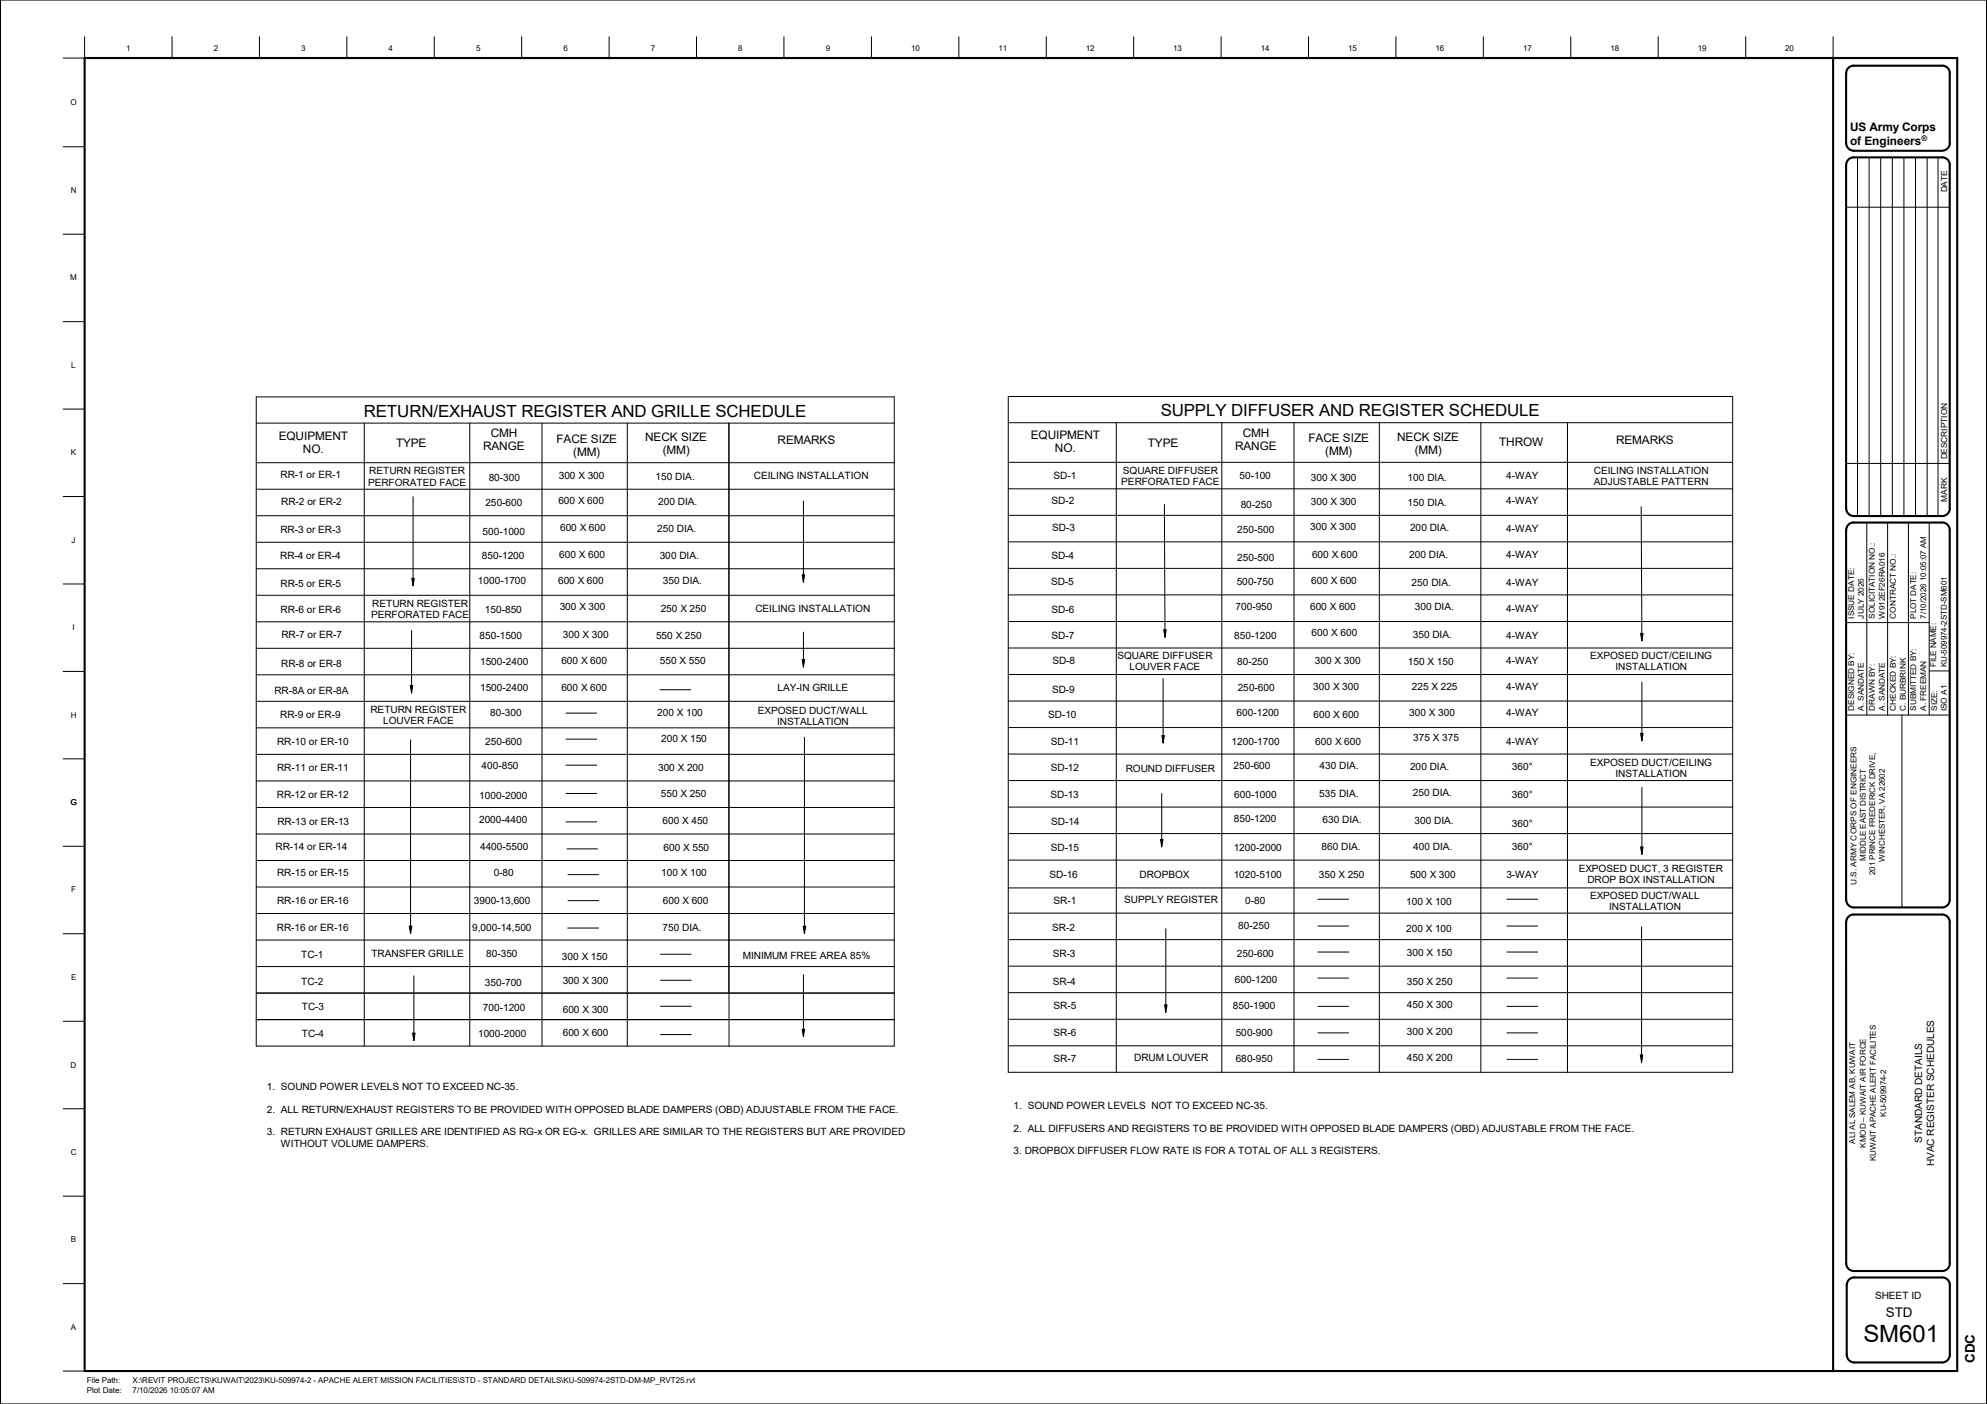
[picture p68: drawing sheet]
<svg xmlns="http://www.w3.org/2000/svg" width="841mm" height="594mm" viewBox="0 0 841 594" stroke-linecap="round" stroke-linejoin="round" font-family="sans-serif">
<defs><g id="words">
<text font-size="10.1" x="788.8" y="567.9">SM601</text>
<g font-size="7.1">
<text x="154" y="176.4">RETURN/EXHAUST REGISTER AND GRILLE SCHEDULE</text>
<text x="491.3" y="176.2">SUPPLY DIFFUSER AND REGISTER SCHEDULE</text>
</g>
<g font-size="5.6">
<text x="798.2" y="557.4">STD</text>
<text x="835.9" y="576.7" transform="rotate(-90 835.9 576.7)">CDC</text>
</g>
<g font-size="5">
<text x="783.1" y="55.5">US Army Corps</text>
<text x="783.1" y="61.3">of Engineers</text>
<text x="207.7" y="184.9">CMH</text>
<text x="436.3" y="185.9">EQUIPMENT</text>
<text x="526" y="184.7">CMH</text>
<text x="118" y="186.1">EQUIPMENT</text>
<text x="128.2" y="191.6">NO.</text>
<text x="167.6" y="189.3">TYPE</text>
<text x="204.5" y="190.4">RANGE</text>
<text x="235.5" y="187.4">FACE SIZE</text>
<text x="273.1" y="186.8">NECK SIZE</text>
<text x="329.1" y="188">REMARKS</text>
<text x="446.5" y="191.4">NO.</text>
<text x="485.9" y="189.2">TYPE</text>
<text x="522.8" y="190.2">RANGE</text>
<text x="553.8" y="187.2">FACE SIZE</text>
<text x="591.4" y="186.6">NECK SIZE</text>
<text x="634.6" y="188.6">THROW</text>
<text x="684" y="187.8">REMARKS</text>
<text x="242.7" y="192.9">(MM)</text>
<text x="280.5" y="192.3">(MM)</text>
<text x="561" y="192.7">(MM)</text>
<text x="598.8" y="192.1">(MM)</text>
</g>
<g font-size="4.3">
<text x="118.7" y="202.1">RR-1 or ER-1</text>
<text x="206.8" y="203.7">80-300</text>
<text x="277.5" y="202.9">150 DIA.</text>
<text x="319.1" y="202.5">CEILING INSTALLATION</text>
<text x="445.9" y="202.7">SD-1</text>
<text x="524.6" y="202.7">50-100</text>
<text x="595.8" y="203.6">100 DIA.</text>
<text x="119" y="213.6">RR-2 or ER-2</text>
<text x="205.4" y="214.3">250-600</text>
<text x="278.6" y="213.7">200 DIA.</text>
<text x="445.1" y="213.2">SD-2</text>
<text x="525.1" y="214.8">80-250</text>
<text x="595.8" y="214">150 DIA.</text>
<text x="118.7" y="225.4">RR-3 or ER-3</text>
<text x="204.3" y="226.3">500-1000</text>
<text x="278.2" y="225">250 DIA.</text>
<text x="445.3" y="224.6">SD-3</text>
<text x="523.7" y="225.3">250-500</text>
<text x="596.8" y="224.8">200 DIA.</text>
<text x="118.6" y="236.5">RR-4 or ER-4</text>
<text x="204" y="236.3">850-1200</text>
<text x="279.2" y="236.7">300 DIA.</text>
<text x="445" y="236.5">SD-4</text>
<text x="523.7" y="237.4">250-500</text>
<text x="596.4" y="236.1">200 DIA.</text>
<text x="118.7" y="248.2">RR-5 or ER-5</text>
<text x="280.5" y="247">350 DIA.</text>
<text x="444.9" y="247.6">SD-5</text>
<text x="523.5" y="247.4">500-750</text>
<text x="597.5" y="247.8">250 DIA.</text>
<text x="118.8" y="259.2">RR-6 or ER-6</text>
<text x="205.2" y="259.2">150-850</text>
<text x="319.7" y="258.8">CEILING INSTALLATION</text>
<text x="445.1" y="259.2">SD-6</text>
<text x="522.9" y="258">700-950</text>
<text x="598.8" y="258.1">300 DIA.</text>
<text x="119.1" y="269.9">RR-7 or ER-7</text>
<text x="203" y="270.4">850-1500</text>
<text x="445.1" y="270.3">SD-7</text>
<text x="522.4" y="270.3">850-1200</text>
<text x="598" y="270">350 DIA.</text>
<text x="445.4" y="281">SD-8</text>
<text x="523.6" y="281.5">80-250</text>
<text x="119" y="282.3">RR-8 or ER-8</text>
<text x="116.2" y="293.5">RR-8A or ER-8A</text>
<text x="445.3" y="293.3">SD-9</text>
<text x="523.9" y="292.4">250-600</text>
<text x="118.6" y="303.9">RR-9 or ER-9</text>
<text x="207.5" y="303">80-300</text>
<text x="443.7" y="303.8">SD-10</text>
<text x="523.4" y="302.8">600-1200</text>
<text x="117.3" y="315.4">RR-10 or ER-10</text>
<text x="205.4" y="315.4">250-600</text>
<text x="444.8" y="315.3">SD-11</text>
<text x="117.3" y="326.3">RR-11 or ER-11</text>
<text x="203.8" y="325.4">400-850</text>
<text x="444.8" y="326.1">SD-12</text>
<text x="476.5" y="326.6">ROUND DIFFUSER</text>
<text x="522.1" y="325.3">250-600</text>
<text x="558.5" y="325.2">430 DIA.</text>
<text x="596.8" y="326">200 DIA.</text>
<text x="640" y="325.8">360°</text>
<text x="117.2" y="337.8">RR-12 or ER-12</text>
<text x="444.6" y="337.7">SD-13</text>
<text x="522.4" y="337.9">600-1000</text>
<text x="558.4" y="337.3">535 DIA.</text>
<text x="598" y="337">250 DIA.</text>
<text x="640" y="337.9">360°</text>
<text x="522.3" y="347.6">850-1200</text>
<text x="117.4" y="349.1">RR-13 or ER-13</text>
<text x="444.9" y="349">SD-14</text>
<text x="559.8" y="348.4">630 DIA.</text>
<text x="598.7" y="348.5">300 DIA.</text>
<text x="640" y="349.8">360°</text>
<text x="116.6" y="359.7">RR-14 or ER-14</text>
<text x="444.8" y="359.9">SD-15</text>
<text x="559.4" y="359.7">860 DIA.</text>
<text x="598.2" y="359.6">400 DIA.</text>
<text x="640" y="359.8">360°</text>
<text x="117.3" y="370.7">RR-15 or ER-15</text>
<text x="444.2" y="371.5">SD-16</text>
<text x="482.3" y="371.5">DROPBOX</text>
<text x="117.3" y="382.3">RR-16 or ER-16</text>
<text x="200.5" y="382.3">3900-13,600</text>
<text x="445.9" y="382.6">SR-1</text>
<text x="475.9" y="382.3">SUPPLY REGISTER</text>
<text x="117.2" y="393.9">RR-16 or ER-16</text>
<text x="199.8" y="393.9">9,000-14,500</text>
<text x="280.4" y="393.9">750 DIA.</text>
<text x="445.3" y="393.7">SR-2</text>
<text x="524.1" y="393.2">80-250</text>
<text x="127.4" y="405.3">TC-1</text>
<text x="157.2" y="405">TRANSFER GRILLE</text>
<text x="205.8" y="405.1">80-350</text>
<text x="445.6" y="405">SR-3</text>
<text x="523.5" y="405.1">250-600</text>
<text x="127.5" y="416.9">TC-2</text>
<text x="205.2" y="417.1">350-700</text>
<text x="445.6" y="416.6">SR-4</text>
<text x="522.7" y="415.8">600-1200</text>
<text x="127.8" y="427.4">TC-3</text>
<text x="204.4" y="427.8">700-1200</text>
<text x="445.9" y="427.1">SR-5</text>
<text x="521.8" y="427">850-1900</text>
<text x="127.8" y="438.6">TC-4</text>
<text x="445.9" y="438.3">SR-6</text>
<text x="523" y="438.2">500-900</text>
<text x="445.9" y="449.5">SR-7</text>
<text x="480.1" y="449.1">DRUM LOUVER</text>
<text x="523" y="449.5">680-950</text>
<text x="429" y="469.4">1. SOUND POWER LEVELS NOT TO EXCEED NC-35.</text>
<text x="429" y="479">2. ALL DIFFUSERS AND REGISTERS TO BE PROVIDED WITH OPPOSED BLADE DAMPERS (OBD) ADJUSTABLE FROM THE FACE.</text>
<text x="813.6" y="483.7" transform="rotate(-90 813.6 483.7)">STANDARD DETAILS</text>
<text x="429" y="488.5">3. DROPBOX DIFFUSER FLOW RATE IS FOR A TOTAL OF ALL 3 REGISTERS.</text>
<text x="818.7" y="493.4" transform="rotate(-90 818.7 493.4)">HVAC REGISTER SCHEDULES</text>
<text x="793.6" y="549.7">SHEET ID</text>
</g>
<g font-size="4.2">
<text x="156.3" y="200.7">RETURN REGISTER</text>
<text x="236.5" y="202.8">300 X 300</text>
<text x="475.3" y="200.4">SQUARE DIFFUSER</text>
<text x="554.8" y="203.5">300 X 300</text>
<text x="637.5" y="202.7">4-WAY</text>
<text x="674.6" y="200.4">CEILING INSTALLATION</text>
<text x="155.8" y="205.5">PERFORATED FACE</text>
<text x="474.6" y="205.2">PERFORATED FACE</text>
<text x="674.6" y="205.2">ADJUSTABLE PATTERN</text>
<text x="236.3" y="213.2">600 X 600</text>
<text x="554.8" y="213.9">300 X 300</text>
<text x="637.5" y="213.1">4-WAY</text>
<text x="237.1" y="224.9">600 X 600</text>
<text x="554.6" y="224.3">300 X 300</text>
<text x="637.5" y="225.1">4-WAY</text>
<text x="236.7" y="236.2">600 X 600</text>
<text x="555.3" y="235.9">600 X 600</text>
<text x="637.5" y="236.1">4-WAY</text>
<text x="202.3" y="246.9">1000-1700</text>
<text x="236.2" y="247.2">600 X 600</text>
<text x="555" y="247.2">600 X 600</text>
<text x="637.5" y="248.2">4-WAY</text>
<text x="157.5" y="256.8">RETURN REGISTER</text>
<text x="236.9" y="258">300 X 300</text>
<text x="157.1" y="261.6">PERFORATED FACE</text>
<text x="279.7" y="258.9">250 X 250</text>
<text x="554.5" y="258.3">600 X 600</text>
<text x="637.5" y="259.2">4-WAY</text>
<text x="238.3" y="270">300 X 300</text>
<text x="555.2" y="269.1">600 X 600</text>
<text x="277.7" y="270.3">550 X 250</text>
<text x="637.5" y="270.2">4-WAY</text>
<text x="203.2" y="281.3">1500-2400</text>
<text x="237.6" y="281">600 X 600</text>
<text x="279.3" y="280.8">550 X 550</text>
<text x="472.9" y="278.9">SQUARE DIFFUSER</text>
<text x="556.6" y="281.1">300 X 300</text>
<text x="595.9" y="281.4">150 X 150</text>
<text x="637.5" y="281.1">4-WAY</text>
<text x="673.1" y="278.9">EXPOSED DUCT/CEILING</text>
<text x="478.1" y="283.7">LOUVER FACE</text>
<text x="683.8" y="283.7">INSTALLATION</text>
<text x="203.2" y="292.5">1500-2400</text>
<text x="237.6" y="292.2">600 X 600</text>
<text x="329.1" y="292.5">LAY-IN GRILLE</text>
<text x="555.9" y="292.1">300 X 300</text>
<text x="597.6" y="291.9">225 X 225</text>
<text x="637.5" y="292.1">4-WAY</text>
<text x="156.8" y="301.8">RETURN REGISTER</text>
<text x="278.2" y="303">200 X 100</text>
<text x="320.8" y="302">EXPOSED DUCT/WALL</text>
<text x="556" y="303.6">600 X 600</text>
<text x="596.5" y="302.9">300 X 300</text>
<text x="637.5" y="303.1">4-WAY</text>
<text x="162.2" y="306.5">LOUVER FACE</text>
<text x="328.9" y="306.8">INSTALLATION</text>
<text x="279.9" y="313.8">200 X 150</text>
<text x="521.3" y="315.2">1200-1700</text>
<text x="556.7" y="315.3">600 X 600</text>
<text x="598.2" y="313.6">375 X 375</text>
<text x="637.5" y="315.2">4-WAY</text>
<text x="673.1" y="323.9">EXPOSED DUCT/CEILING</text>
<text x="278.6" y="326.2">300 X 200</text>
<text x="683.8" y="328.7">INSTALLATION</text>
<text x="202.9" y="338">1000-2000</text>
<text x="279.7" y="337.2">550 X 250</text>
<text x="202.8" y="348.4">2000-4400</text>
<text x="280.4" y="348.7">600 X 450</text>
<text x="203.2" y="359.8">4400-5500</text>
<text x="522.2" y="359.9">1200-2000</text>
<text x="280.8" y="360.1">600 X 550</text>
<text x="209" y="370.8">0-80</text>
<text x="279.9" y="370.8">100 X 100</text>
<text x="522.2" y="371.5">1020-5100</text>
<text x="558.2" y="371.5">350 X 250</text>
<text x="596.8" y="371.5">500 X 300</text>
<text x="637.6" y="371.5">3-WAY</text>
<text x="668.2" y="369">EXPOSED DUCT, 3 REGISTER</text>
<text x="671.9" y="373.8">DROP BOX INSTALLATION</text>
<text x="280.5" y="382.3">600 X 600</text>
<text x="527.1" y="382.5">0-80</text>
<text x="595.2" y="382.8">100 X 100</text>
<text x="673" y="380.4">EXPOSED DUCT/WALL</text>
<text x="681.1" y="385.2">INSTALLATION</text>
<text x="595.2" y="394.2">200 X 100</text>
<text x="237.9" y="406.1">300 X 150</text>
<text x="314.4" y="405.7">MINIMUM FREE AREA 85%</text>
<text x="595.5" y="404.5">300 X 150</text>
<text x="238.2" y="416.5">300 X 300</text>
<text x="595.5" y="416.6">350 X 250</text>
<text x="238.2" y="428.5">600 X 300</text>
<text x="595.5" y="426.6">450 X 300</text>
<text x="595.5" y="437.8">300 X 200</text>
<text x="202.4" y="439">1000-2000</text>
<text x="238.2" y="438.5">600 X 600</text>
<text x="595.5" y="449">450 X 200</text>
<text x="112.9" y="461.3">1. SOUND POWER LEVELS NOT TO EXCEED NC-35.</text>
<text x="112.9" y="470.9">2. ALL RETURN/EXHAUST REGISTERS TO BE PROVIDED WITH OPPOSED BLADE DAMPERS (OBD) ADJUSTABLE FROM THE FACE.</text>
<text x="112.9" y="480.4">3. RETURN EXHAUST GRILLES ARE IDENTIFIED AS RG-x OR EG-x. GRILLES ARE SIMILAR TO THE REGISTERS BUT ARE PROVIDED</text>
<text x="118.9" y="485.2">WITHOUT VOLUME DAMPERS.</text>
</g>
<g font-size="3.5">
<text x="824.1" y="81.4" transform="rotate(-90 824.1 81.4)">DATE</text>
<text x="824.1" y="194.4" transform="rotate(-90 824.1 194.4)">DESCRIPTION</text>
<text x="824.1" y="212.2" transform="rotate(-90 824.1 212.2)">MARK</text>
</g>
<g font-size="3.4">
<text x="53.5" y="21.5">1</text>
<text x="90.5" y="21.5">2</text>
<text x="127.5" y="21.5">3</text>
<text x="164.5" y="21.5">4</text>
<text x="201.5" y="21.5">5</text>
<text x="238.5" y="21.5">6</text>
<text x="275.5" y="21.5">7</text>
<text x="312.5" y="21.5">8</text>
<text x="349.5" y="21.5">9</text>
<text x="385.6" y="21.5">10</text>
<text x="422.6" y="21.5">11</text>
<text x="459.6" y="21.5">12</text>
<text x="496.6" y="21.5">13</text>
<text x="533.6" y="21.5">14</text>
<text x="570.6" y="21.5">15</text>
<text x="607.6" y="21.5">16</text>
<text x="644.6" y="21.5">17</text>
<text x="681.6" y="21.5">18</text>
<text x="718.6" y="21.5">19</text>
<text x="755.6" y="21.5">20</text>
<text x="29.8" y="44.6">O</text>
<text x="29.9" y="81.6">N</text>
<text x="29.8" y="118.6">M</text>
<text x="30.2" y="155.6">L</text>
<text x="30" y="192.6">K</text>
<text x="30.3" y="229.6">J</text>
<text x="784.8" y="261.7" transform="rotate(-90 784.8 261.7)">ISSUE DATE:</text>
<text x="788.9" y="261.7" transform="rotate(-90 788.9 261.7)">JULY 2026</text>
<text x="793.6" y="261.7" transform="rotate(-90 793.6 261.7)">SOLICITATION NO.:</text>
<text x="797.8" y="261.7" transform="rotate(-90 797.8 261.7)">W912EF26RA016</text>
<text x="802.4" y="261.7" transform="rotate(-90 802.4 261.7)">CONTRACT NO.:</text>
<text x="811.1" y="261.7" transform="rotate(-90 811.1 261.7)">PLOT DATE:</text>
<text x="815.2" y="261.7" transform="rotate(-90 815.2 261.7)">7/10/2026 10:05:07 AM</text>
<text x="30.7" y="266.6">I</text>
<text x="819.6" y="282.3" transform="rotate(-90 819.6 282.3)">FILE NAME:</text>
<text x="824.1" y="282.3" transform="rotate(-90 824.1 282.3)">KU-509974-2STD-SM601</text>
<text x="29.9" y="303.6">H</text>
<text x="784.8" y="300.8" transform="rotate(-90 784.8 300.8)">DESIGNED BY:</text>
<text x="788.9" y="300.8" transform="rotate(-90 788.9 300.8)">A. SANDATE</text>
<text x="793.6" y="300.8" transform="rotate(-90 793.6 300.8)">DRAWN BY:</text>
<text x="797.8" y="300.8" transform="rotate(-90 797.8 300.8)">A. SANDATE</text>
<text x="802.4" y="300.8" transform="rotate(-90 802.4 300.8)">CHECKED BY:</text>
<text x="806.6" y="300.8" transform="rotate(-90 806.6 300.8)">C. BURBRINK</text>
<text x="811.1" y="300.8" transform="rotate(-90 811.1 300.8)">SUBMITTED BY:</text>
<text x="815.2" y="300.8" transform="rotate(-90 815.2 300.8)">A. FREEMAN</text>
<text x="820" y="300.8" transform="rotate(-90 820 300.8)">SIZE:</text>
<text x="824.1" y="300.9" transform="rotate(-90 824.1 300.9)">ISO A1</text>
<text x="29.8" y="340.6">G</text>
<text x="789.7" y="364.2" transform="rotate(-90 789.7 364.2)">MIDDLE EAST DISTRICT</text>
<text x="797.7" y="364.6" transform="rotate(-90 797.7 364.6)">WINCHESTER, VA 22602</text>
<text x="793.7" y="370.2" transform="rotate(-90 793.7 370.2)">201 PRINCE FREDERICK DRIVE,</text>
<text x="30.1" y="377.6">F</text>
<text x="785.8" y="374.5" transform="rotate(-90 785.8 374.5)">U.S. ARMY CORPS OF ENGINEERS</text>
<text x="30.1" y="414.7">E</text>
<text x="29.9" y="451.7">D</text>
<text x="798.3" y="472.5" transform="rotate(-90 798.3 472.5)">KU-509974-2</text>
<text x="785.2" y="483.9" transform="rotate(-90 785.2 483.9)">ALI AL SALEM AB, KUWAIT</text>
<text x="789.7" y="485.6" transform="rotate(-90 789.7 485.6)">KMOD – KUWAIT AIR FORCE</text>
<text x="29.9" y="488.8">C</text>
<text x="794" y="491.3" transform="rotate(-90 794 491.3)">KUWAIT APACHE ALERT FACILITES</text>
<text x="30" y="525.7">B</text>
<text x="30" y="562.7">A</text>
<text x="36.8" y="585.4">File Path:</text>
<text x="56.1" y="585.4">X:\REVIT PROJECTS\KUWAIT\2023\KU-509974-2 - APACHE ALERT MISSION FACILITIES\STD - STANDARD DETAILS\KU-509974-2STD-DM-MP_RVT25.rvt</text>
<text x="36.8" y="589.5">Plot Date:</text>
<text x="56.1" y="589.5">7/10/2026 10:05:07 AM</text>
</g>
<text font-size="3.3" x="813.3" y="59.8">®</text>
</g></defs>
<g fill="none" stroke="#000" stroke-width=".42">
<path d="M108.5 167.9h270v274.7h-270zM108.5 179h270M154.2 179v263.6M198.8 179v263.6M229.4 179v263.6M265.5 179v263.6M308.5 179v241.2M308.6 179v263.6M426.8 167.8h306.6v285.9h-306.6zM426.8 178.9h306.6M472.5 178.9v274.8M517.1 178.9v274.8"/>
<path d="M547.7 178.9v274.8M583.8 178.9v274.8M626.8 178.9v274.8M663.4 178.9v274.8M108.5 195.8h270M426.8 195.6h306.6M108.5 207h270M108.5 218.2h270M426.8 218.1h306.6M426.8 206.8h306.6M108.5 229.4h270M426.8 229.3h306.6"/>
<path d="M108.5 240.7h270M108.5 251.9h270M426.8 240.5h306.6M426.8 251.7h306.6M108.5 263.1h270M108.5 274.3h270M426.8 263h306.6M426.8 274.2h306.6M108.5 296.8h270M108.5 285.5h270M279.3 291.8h13.1M426.8 285.4h306.6"/>
<path d="M426.8 296.6h306.6M108.5 308h270M108.5 319.2h270M239.6 301.8h13M239.6 312.8h13M426.8 307.8h306.6M426.8 319.1h306.6M108.5 330.5h270M239.6 323.8h13M239.6 335.7h13M426.8 330.3h306.6M108.5 341.7h270"/>
<path d="M108.5 352.9h270M239.6 347.8h13M239.9 359.2h13M426.8 341.5h306.6M426.8 352.7h306.6M108.5 364.1h270M108.5 375.3h270M240.4 370.1h13M426.8 363.9h306.6M426.8 375.7h306.6M108.5 386.5h270M108.5 397.8h270"/>
<path d="M240.3 392.7h13M240.4 381.1h13M426.8 386.4h306.6M426.8 397.6h306.6M557.8 391.8h13M557.8 380.5h13M637.8 391.8h13M637.8 380.5h13M108.5 409h270M279.6 403.8h13M279.6 414.8h13M426.8 408.8h306.6"/>
<path d="M557.8 402.8h13M557.8 413.9h13M637.8 402.8h13M637.8 413.9h13M108.5 420.2h270M108.5 431.4h270M279.6 425.8h13M279.6 437.8h13M426.8 420h306.6M426.8 431.3h306.6M557.8 425.8h13M557.8 437h13"/>
<path d="M637.8 425.8h13M637.8 437h13M426.8 442.5h306.6M557.8 448.3h13M637.8 448.3h13"/>
</g>
<g fill="#fff">
<path d="M118 181.6h29.3v5.5h-29.3z"/>
<path d="M128.2 187.1h8.8v5.5h-8.8z"/>
<path d="M167.6 184.9h12.9v5.5h-12.9z"/>
<path d="M207.7 180.5h11.2v5.5h-11.2z"/>
<path d="M204.5 186h17.5v5.4h-17.5z"/>
<path d="M235.5 182.9h25.7v5.5h-25.7z"/>
<path d="M242.7 188.4h11.3v5.5h-11.3z"/>
<path d="M273.1 182.3h26.2v5.5h-26.2z"/>
<path d="M280.5 187.8h11.4v5.5h-11.4z"/>
<path d="M329.1 183.6h24.4v5.5h-24.4z"/>
</g>
<path d="M174.3 244.7h1l-.5 3.2zM339.5 243.2h1.1l-.5 3.2zM173.7 290.1h1l-.5 3.1zM339.5 279.1h1.1l-.5 3.2zM173.2 391.8h1.1l-.5 3.2zM340 391.9h1l-.5 3.2zM339.5 435.5h1.1l-.5 3.2zM174.6 437.1h1.1l-.5 3.2z" fill="#000"/>
<g fill="none" stroke="#000" stroke-width=".42">
<path d="M174.8 210.1v37.8M340.1 212v34.4M174.3 244.7h1l-.5 3.2zM339.5 243.2h1.1l-.5 3.2zM174.2 266.8v26.4M339.5 279.1h1.1l-.5 3.2zM340.1 267.5v14.8M173.7 290.1h1l-.5 3.1zM173.8 313.1v81.9M340.5 312v83.1M173.2 391.8h1.1l-.5 3.2zM340 391.9h1l-.5 3.2z"/>
<path d="M175.2 412.9v27.4M340.1 412.4v26.3M174.6 437.1h1.1l-.5 3.2zM339.5 435.5h1.1l-.5 3.2z"/>
</g>
<g fill="#fff">
<path d="M436.3 181.4h29.3v5.5h-29.3z"/>
<path d="M446.5 186.9h8.8v5.5h-8.8z"/>
<path d="M485.9 184.7h12.8v5.5h-12.8z"/>
<path d="M526 180.3h11.2v5.5h-11.2z"/>
<path d="M522.8 185.8h17.5v5.5h-17.5z"/>
<path d="M553.8 182.8h25.7v5.5h-25.7z"/>
<path d="M561 188.3h11.3v5.4h-11.3z"/>
<path d="M591.4 182.2h26.2v5.5h-26.2z"/>
<path d="M598.8 187.7h11.4v5.4h-11.4z"/>
<path d="M634.6 184.1h18.9v5.6h-18.9z"/>
<path d="M684 183.4h24.4v5.5h-24.4z"/>
</g>
<path d="M492.5 266.5l1.1-.1-.5 3.3zM694.4 268h1.1l-.6 3.2zM491.8 311.2h1l-.5 3.2zM694.4 310.3h1.1l-.6 3.2zM491.2 355.2h1.1l-.6 3.2zM694.4 358.4h1.1l-.6 3.1zM492.9 425.2h1.1l-.6 3.2zM694.3 446.4h1l-.5 3.1z" fill="#000"/>
<g fill="none" stroke="#000" stroke-width=".42">
<path d="M35.8 15.5v9.1h-9M72.8 15.5v9.1M109.8 15.5v9.1M146.8 15.5v9.1M183.8 15.5v9.1M220.8 15.5v9.1M257.8 15.5v9.1M294.8 15.5v9.1M331.8 15.5v9.1M368.9 15.5v9.1M405.8 15.5v9.1M442.8 15.5v9.1"/>
<path d="M479.8 15.5v9.1M516.8 15.5v9.1M553.8 15.5v9.1M590.8 15.5v9.1M627.8 15.5v9.1M664.8 15.5v9.1M701.8 15.5v9.1M738.9 15.5v9.1M775.9 15.5v9.1M26.8 62.1h9M786.2 66.6v151.8M791.1 66.6v151.8"/>
<path d="M796 66.6v151.8M800.9 66.6v151.8M805.9 66.6v151.8M810.8 66.6v151.8M815.7 66.6v151.8M820.3 66.6v151.8M26.8 99.1h9M781.4 87.7h43.8M26.8 136.1h9M26.8 173.1h9M781.4 196.1h43.8M26.8 210.1h9"/>
<path d="M492.8 213.4l.3 56.3M694.6 214.4l.3 56.8M790.2 221.1v81.5M799 221.1v81.5M807.8 221.1v81.5M816.6 221.1v81.5M26.8 247.1h9M492.5 266.5l1.1-.1-.5 3.3zM694.4 268h1.1l-.6 3.2zM781.4 263.4h35.2M26.8 284.1h9M492.3 287.2v27.2"/>
<path d="M694.9 288.7v24.8M816.6 283.9h8.6M491.8 311.2h1l-.5 3.2zM694.4 310.3h1.1l-.6 3.2zM781.4 302.6h43.8M805 302.6v81.4M26.8 321.1h9M491.7 335.8v22.6M694.9 333.2v28.3M26.8 358.1h9M491.2 355.2h1.1l-.6 3.2zM694.4 358.4h1.1l-.6 3.1z"/>
<path d="M26.8 395.1h9M493.4 393v35.4M694.8 392.2v57.3M26.8 432.1h9M492.9 425.2h1.1l-.6 3.2zM694.3 446.4h1l-.5 3.1zM26.8 469.1h9M26.8 506.1h9M26.8 543.1h9M26.8 580.1h9"/>
</g>
<g fill="none" stroke="#000" stroke-width=".89">
<path d="M0 0v594.1M841 0v594.1M35.8 24.6h792.6v555.5h-792.6zM775.9 24.6v555.5M781.4 31v29.6M784.6 27.8h37.5M784.6 27.8a3.1 3.1 0 0 0-3.2 3.1M822.1 27.8a3.2 3.2 0 0 1 3.2 3.1M825.2 31v29.6M781.4 69.8v145.4M781.4 60.6a3.2 3.2 0 0 0 3.2 3.2M784.6 66.6h37.5a3.2 3.2 0 0 1 3.2 3.2v145.4a3.2 3.2 0 0 1-3.2 3.2h-37.5"/>
<path d="M784.6 63.8h37.5M784.6 66.6a3.1 3.1 0 0 0-3.2 3.2M825.3 60.6a3.2 3.2 0 0 1-3.2 3.2M781.4 215.2a3.2 3.2 0 0 0 3.2 3.2M781.4 224.3v156.5M784.6 221.1h37.5M784.6 221.1a3.1 3.1 0 0 0-3.2 3.1M822.1 221.1a3.2 3.2 0 0 1 3.1 3.1M825.2 224.3v156.5a3.2 3.2 0 0 1-3.1 3.2h-37.5M781.4 380.8a3.2 3.2 0 0 0 3.2 3.2M784.6 387h37.5a3.2 3.2 0 0 1 3.1 3.1l.1 144.5a3.2 3.2 0 0 1-3.2 3.2h-37.5a3.2 3.2 0 0 1-3.2-3.2v-144.5M784.6 387a3.1 3.1 0 0 0-3.2 3.1"/>
<path d="M782.6 541.4l1-.6 1.3-.3 37.2 .1a3.1 3.1 0 0 1 3.2 3.1v29.6a3.2 3.2 0 0 1-3.2 3.2h-37.2a3.2 3.2 0 0 1-3.2-3.2l-.1-29.6 .3-1.3z"/>
</g>
<use href="#words"/>
</svg>
